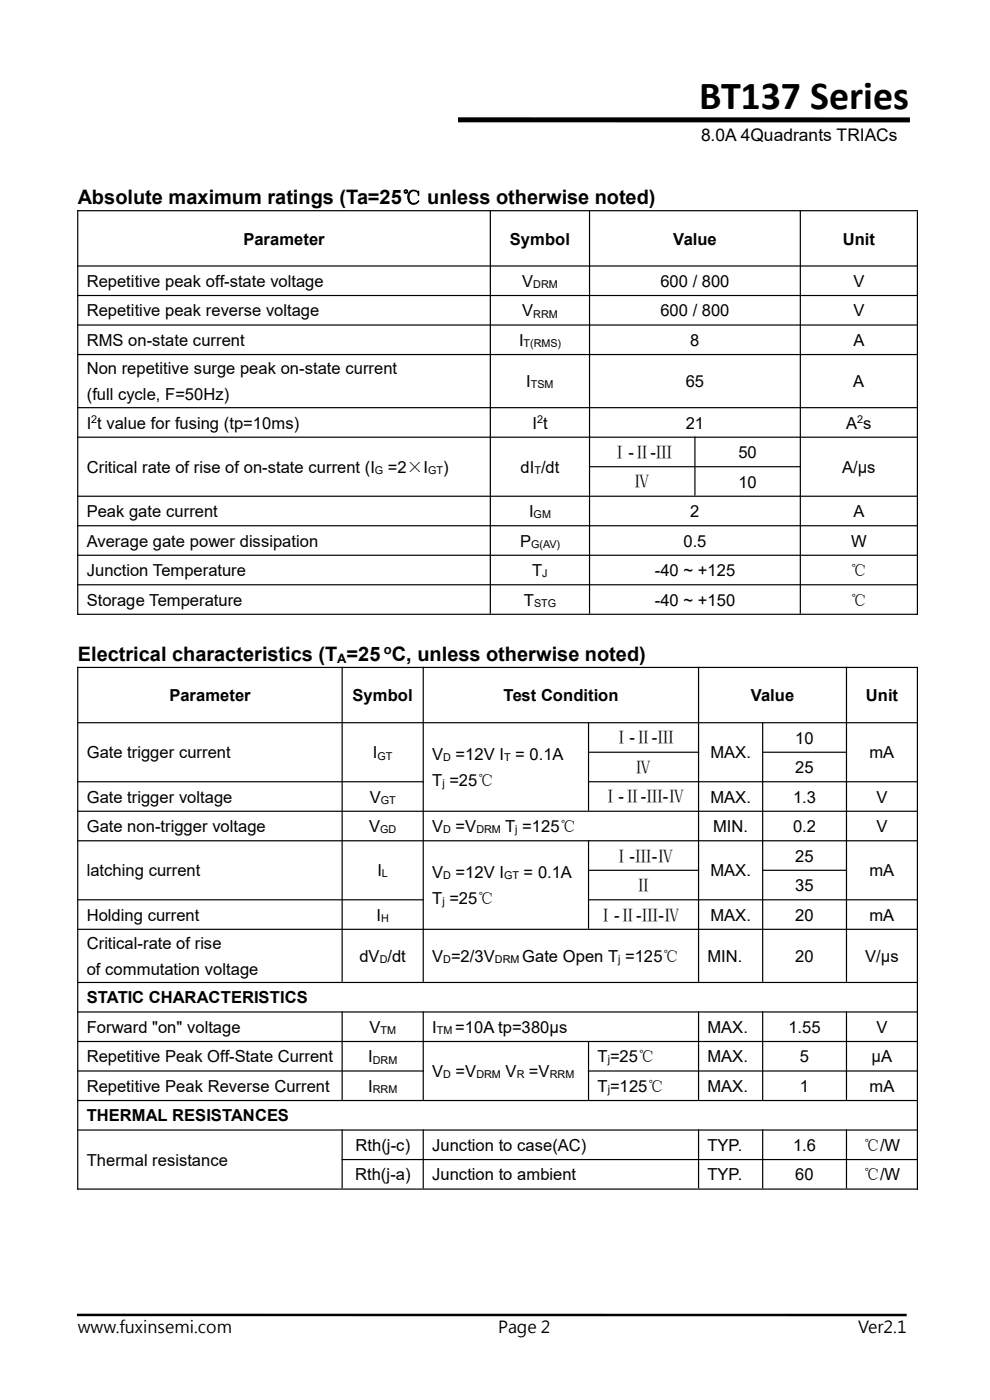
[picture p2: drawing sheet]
<svg xmlns="http://www.w3.org/2000/svg" width="210mm" height="297mm" viewBox="0 0 210 297" stroke-linecap="round" stroke-linejoin="round" font-family="sans-serif">
<defs><g id="words">
<text font-size="8.5" x="148.3" y="23.1">BT13F7SSeries</text>
<g font-size="4.2">
<text x="16.5" y="43.3">Absolute maximum ratings (Ta=25℃ unless otherwise noted)</text>
<text x="16.5" y="140.2">Electrical characteristics (T =25 C, unless otherwise noted)</text>
</g>
<text font-size="3.7" x="148.7" y="30">8.0A 4Quadrants TRIACs</text>
<g font-size="3.5">
<text x="51.6" y="51.9">Parameter</text>
<text x="108.2" y="51.9">Symbol</text>
<text x="142.8" y="51.9">Value</text>
<text x="178.8" y="51.9">Unit</text>
<text x="18.4" y="60.9">Repetitive peak off-state voltage</text>
<text x="110.8" y="60.9">V</text>
<text x="140.1" y="60.9">600 / 800</text>
<text x="181" y="60.9">V</text>
<text x="18.4" y="67.1">Repetitive peak reverse voltage</text>
<text x="110.8" y="67.1">V</text>
<text x="140.1" y="67.1">600 / 800</text>
<text x="181" y="67.1">V</text>
<text x="18.4" y="73.4">RMS on-state current</text>
<text x="110.1" y="73.4">I</text>
<text x="146.4" y="73.4">8</text>
<text x="181" y="73.4">A</text>
<text x="18.4" y="79.4">Non repetitive surge peak on-state current</text>
<text x="111.6" y="82.1">I</text>
<text x="145.5" y="82.1">65</text>
<text x="181" y="82.1">A</text>
<text x="18.4" y="84.9">(full cycle, F=50Hz)</text>
<text x="18.4" y="90.9">I t value for fusing (tp=10ms)</text>
<text x="112.9" y="90.9">I t</text>
<text x="145.5" y="90.9">21</text>
<text x="179.5" y="90.9">A s</text>
<text x="18.4" y="100.3">Critical rate of rise of on-state current (I</text>
<text x="82.3" y="100.3">=2×I</text>
<text x="94" y="100.3">)</text>
<text x="110.4" y="100.3">dI /dt</text>
<text x="129.8" y="97.2">Ⅰ-Ⅱ-Ⅲ</text>
<text x="156.6" y="97.2">50</text>
<text x="178.6" y="100.3">A/μs</text>
<text x="134.5" y="103.4">Ⅳ</text>
<text x="156.6" y="103.4">10</text>
<text x="18.4" y="109.7">Peak gate current</text>
<text x="112.2" y="109.7">I</text>
<text x="146.4" y="109.7">2</text>
<text x="181" y="109.7">A</text>
<text x="18.4" y="116">Average gate power dissipation</text>
<text x="110.4" y="116">P</text>
<text x="145" y="116">0.5</text>
<text x="180.6" y="116">W</text>
<text x="18.4" y="122.2">Junction Temperature</text>
<text x="112.9" y="122.2">T</text>
<text x="138.9" y="122.2">-40 ~ +125</text>
<text x="180.4" y="122.2">℃</text>
<text x="18.4" y="128.5">Storage Temperature</text>
<text x="111.1" y="128.5">T</text>
<text x="138.9" y="128.5">-40 ~ +150</text>
<text x="180.4" y="128.5">℃</text>
<text x="35.9" y="148.7">Parameter</text>
<text x="74.8" y="148.7">Symbol</text>
<text x="106.8" y="148.7">Test Condition</text>
<text x="159.3" y="148.7">Value</text>
<text x="183.7" y="148.7">Unit</text>
<text x="18.4" y="160.9">Gate trigger current</text>
<text x="79.1" y="160.9">I</text>
<text x="91.7" y="161.3">V</text>
<text x="96.6" y="161.3">=12V I = 0.1A</text>
<text x="130" y="157.7">Ⅰ-Ⅱ-Ⅲ</text>
<text x="150.7" y="160.9">MAX.</text>
<text x="168.7" y="157.8">10</text>
<text x="184.4" y="160.9">mA</text>
<text x="91.7" y="166.7">T =25℃</text>
<text x="134.7" y="164">Ⅳ</text>
<text x="168.7" y="164">25</text>
<text x="18.4" y="170.3">Gate trigger voltage</text>
<text x="78.4" y="170.3">V</text>
<text x="127.7" y="170.2">Ⅰ-Ⅱ-Ⅲ-Ⅳ</text>
<text x="150.7" y="170.3">MAX.</text>
<text x="168.2" y="170.3">1.3</text>
<text x="185.9" y="170.3">V</text>
<text x="18.4" y="176.5">Gate non-trigger voltage</text>
<text x="78.3" y="176.5">V</text>
<text x="91.7" y="176.5">V</text>
<text x="96.6" y="176.5">=V</text>
<text x="107.2" y="176.5">T =125℃</text>
<text x="151.3" y="176.5">MIN.</text>
<text x="168.2" y="176.5">0.2</text>
<text x="185.9" y="176.5">V</text>
<text x="18.4" y="185.9">latching current</text>
<text x="80.1" y="185.9">I</text>
<text x="130" y="182.8">Ⅰ-Ⅲ-Ⅳ</text>
<text x="150.7" y="185.9">MAX.</text>
<text x="168.7" y="182.8">25</text>
<text x="184.4" y="185.9">mA</text>
<text x="91.7" y="191.8">T =25℃</text>
<text x="91.7" y="186.3">V</text>
<text x="96.6" y="186.3">=12V I</text>
<text x="111.1" y="186.3">= 0.1A</text>
<text x="134.7" y="189">Ⅱ</text>
<text x="168.7" y="189">35</text>
<text x="18.4" y="195.3">Holding current</text>
<text x="79.9" y="195.3">I</text>
<text x="126.7" y="195.3">Ⅰ-Ⅱ-Ⅲ-Ⅳ</text>
<text x="150.7" y="195.3">MAX.</text>
<text x="168.7" y="195.3">20</text>
<text x="184.4" y="195.3">mA</text>
<text x="18.4" y="201.3">Critical-rate of rise</text>
<text x="18.4" y="206.8">of commutation voltage</text>
<text x="76.2" y="204.1">dV /dt</text>
<text x="91.7" y="204.1">V =2/3V</text>
<text x="110.8" y="204.1">Gate Open T =125℃</text>
<text x="150.1" y="204.1">MIN.</text>
<text x="168.7" y="204.1">20</text>
<text x="183.5" y="204.1">V/μs</text>
<text x="18.4" y="212.8">STATIC CHARACTERISTICS</text>
<text x="18.4" y="219.1">Forward &quot;on&quot; voltage</text>
<text x="78.4" y="219.1">V</text>
<text x="91.7" y="219.1">I</text>
<text x="96.6" y="219.1">=10A tp=380μs</text>
<text x="150.1" y="219.1">MAX.</text>
<text x="167.3" y="219.1">1.55</text>
<text x="185.9" y="219.1">V</text>
<text x="18.4" y="225.4">Repetitive Peak Off-State Current</text>
<text x="78.1" y="225.4">I</text>
<text x="126.7" y="225.4">T=25℃</text>
<text x="150.1" y="225.4">MAX.</text>
<text x="169.7" y="225.4">5</text>
<text x="184.9" y="225.4">μA</text>
<text x="18.4" y="231.6">Repetitive Peak Reverse Current</text>
<text x="78.1" y="231.6">I</text>
<text x="91.7" y="228.5">V</text>
<text x="96.6" y="228.5">=V</text>
<text x="107.2" y="228.5">V</text>
<text x="112.2" y="228.5">=V</text>
<text x="126.7" y="231.6">T=125℃</text>
<text x="150.1" y="231.6">MAX.</text>
<text x="169.7" y="231.6">1</text>
<text x="184.4" y="231.6">mA</text>
<text x="18.4" y="237.9">THERMAL RESISTANCES</text>
<text x="75.4" y="244.2">Rth(j-c)</text>
<text x="91.7" y="244.2">Junction to case(AC)</text>
<text x="150.1" y="244.2">TYP.</text>
<text x="168.2" y="244.2">1.6</text>
<text x="183.2" y="244.2">℃/W</text>
<text x="18.4" y="247.3">Thermal resistance</text>
<text x="75.4" y="250.4">Rth(j-a)</text>
<text x="91.7" y="250.4">Junction to ambient</text>
<text x="150.1" y="250.4">TYP.</text>
<text x="168.7" y="250.4">60</text>
<text x="183.2" y="250.4">℃/W</text>
<text x="16.5" y="282.9">www.fuxinsemi.com</text>
<text x="105.7" y="282.9">Page 2</text>
<text x="182" y="282.9">Ver2.1</text>
</g>
<g font-size="2.8">
<text x="71.5" y="140.6">A</text>
<text x="81.4" y="138.8">o</text>
</g>
<g font-size="2.3">
<text x="113.1" y="61.1">DRM</text>
<text x="113.1" y="67.4">RRM</text>
<text x="111.1" y="73.6">T(RMS)</text>
<text x="112.6" y="82.4">TSM</text>
<text x="19.3" y="89.7">2</text>
<text x="113.9" y="89.7">2</text>
<text x="181.9" y="89.7">2</text>
<text x="79.5" y="100.6">G</text>
<text x="90.8" y="100.6">GT</text>
<text x="113.4" y="100.6">T</text>
<text x="113.2" y="110">GM</text>
<text x="112.7" y="116.2">G(AV)</text>
<text x="115" y="122.5">J</text>
<text x="113.3" y="128.8">STG</text>
<text x="80.1" y="161.1">GT</text>
<text x="94" y="161.5">D</text>
<text x="106.9" y="161.5">T</text>
<text x="93.9" y="167">j</text>
<text x="80.8" y="170.5">GT</text>
<text x="80.6" y="176.8">GD</text>
<text x="94" y="176.8">D</text>
<text x="101" y="176.8">DRM</text>
<text x="109.3" y="176.8">j</text>
<text x="81" y="186.2">L</text>
<text x="94" y="186.6">D</text>
<text x="106.9" y="186.6">GT</text>
<text x="80.9" y="195.6">H</text>
<text x="93.9" y="192">j</text>
<text x="80.6" y="204.4">D</text>
<text x="94" y="204.3">D</text>
<text x="105" y="204.3">DRM</text>
<text x="131.1" y="204.3">j</text>
<text x="80.7" y="219.4">TM</text>
<text x="92.7" y="219.4">TM</text>
<text x="79.1" y="225.7">DRM</text>
<text x="128.9" y="225.6">j</text>
<text x="79.1" y="231.9">RRM</text>
<text x="94" y="228.7">D</text>
<text x="101.1" y="228.7">DRM</text>
<text x="109.6" y="228.7">R</text>
<text x="116.6" y="228.7">RRM</text>
<text x="128.9" y="231.9">j</text>
</g>
</g></defs>
<path d="M63 24.9h130v1.1l-130-.1z" fill="#000"/>
<g fill="#fff">
<path d="M130.2 26.5h79.9v6.4h-79.9z" fill-rule="evenodd"/>
<path d="M16.8 17.3h80.4v11.8h-80.4z" fill-rule="evenodd"/>
<path d="M148.3 15.1h50.8v8.8h-50.8z" fill-rule="evenodd"/>
</g>
<path d="M16.3 278.7h176v.5h-176z" fill="#000"/>
<g fill="none" stroke="#000" stroke-width=".25">
<path d="M16.4 44.7h178.3M16.4 56.4h178.3M16.5 44.6v85.8M104 44.6v85.6M125.1 44.6v85.6M169.8 44.6v85.6M194.6 44.8v85.6M16.4 62.7h178.3M16.4 69h178.3M16.4 75.2h178.3M16.4 86.5h178.3M16.4 92.7h178.3"/>
<path d="M124.9 99h45M147.4 92.6v12.5M16.4 105.3h178.3M16.4 111.5h178.3M16.4 117.8h178.3M16.4 124.1h178.3M16.4 130.3h178.3M16.4 141.6h178.3M16.4 153.3h178.3M16.5 141.5v110.9M72.6 141.5v66.8M89.8 141.5v66.8"/>
<path d="M124.7 159.6h23.6M124.8 153.2v18.8M148.2 141.5v66.8M161.7 159.6h18M161.8 153.2v55.1M179.6 141.5v66.8M194.6 141.7v110.7M16.4 165.8h73.5M16.4 172.1h178.3M16.4 178.4h178.3M124.7 165.8h70M124.8 178.2v18.8"/>
<path d="M16.4 190.9h73.5M16.4 197.2h178.3M124.7 184.6h23.6M124.7 190.9h70M161.7 184.6h18M16.4 208.4h178.3M16.4 214.7h178.3M72.6 214.6v18.7M89.8 214.6v18.7M148.2 214.6v18.7M161.8 214.6v18.7M179.6 214.6v18.7"/>
<path d="M16.4 220.9h178.3M16.4 227.2h73.5M16.4 233.5h178.3M16.4 239.7h178.3M72.6 239.6v12.5M89.8 239.6v12.5M124.7 227.2h70M124.8 220.8v12.5M148.2 239.6v12.5M161.8 239.6v12.5M179.6 239.6v12.5M16.4 252.3h178.3"/>
<path d="M72.5 246h122.2"/>
</g>
<use href="#words"/>
</svg>
